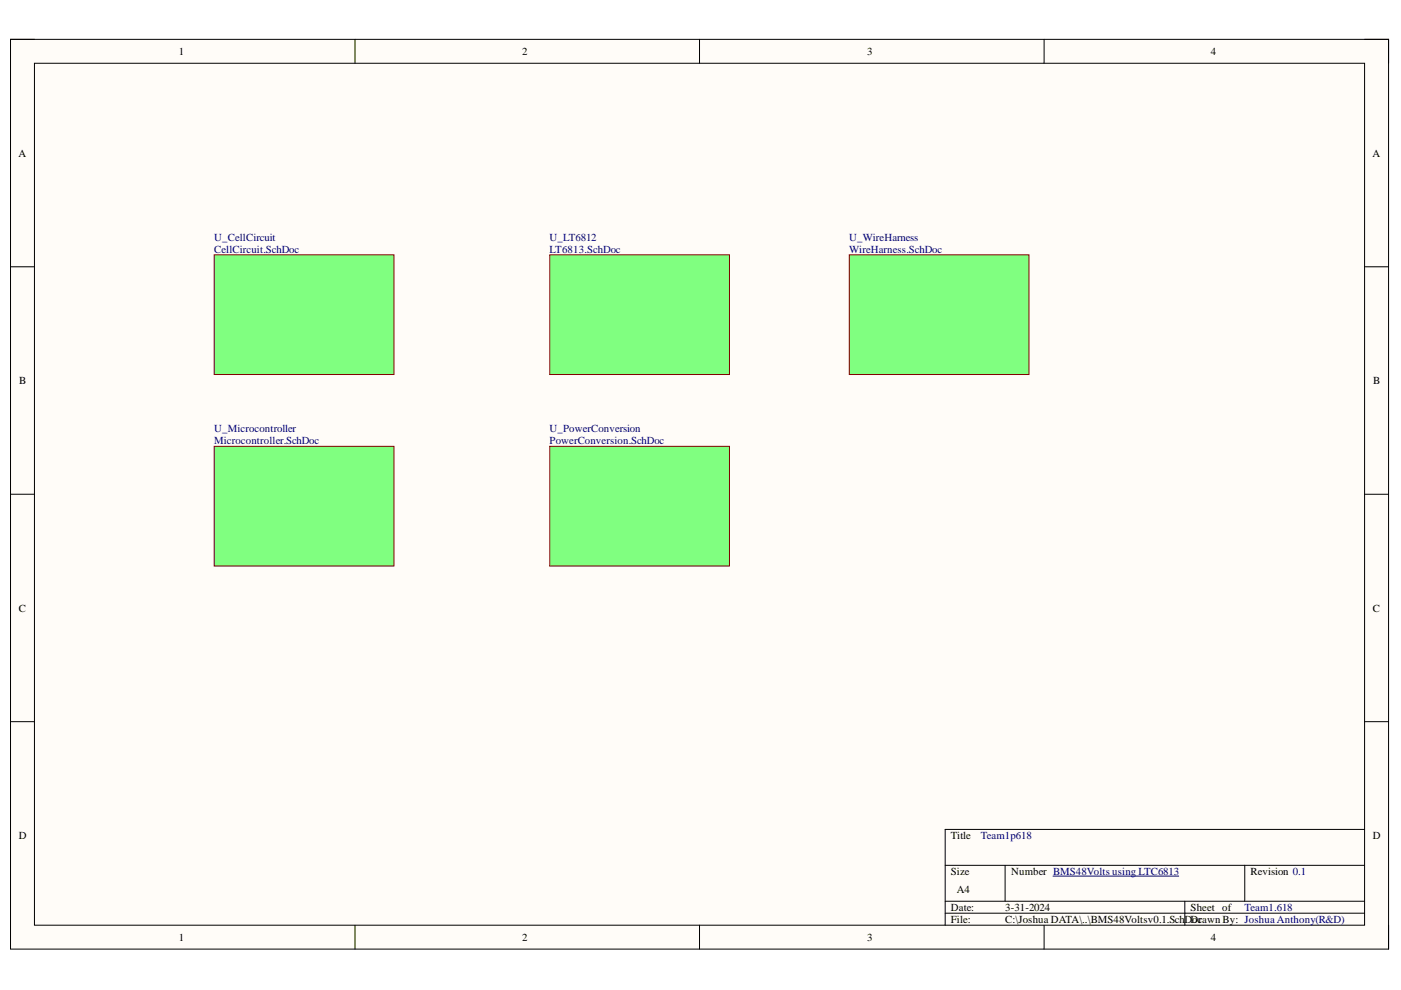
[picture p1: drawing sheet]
<svg xmlns="http://www.w3.org/2000/svg" width="297mm" height="210mm" viewBox="0 0 297 210" stroke-linecap="round" stroke-linejoin="round" font-family="sans-serif">
<defs><g id="words">
<g font-size="2.3">
<text x="37.9" y="11.6">1</text>
<text x="110.7" y="11.6">2</text>
<text x="183.9" y="11.6">3</text>
<text x="256.7" y="11.6">4</text>
<text x="3.9" y="33.3">A</text>
<text x="291" y="33.3">A</text>
<text x="4.1" y="81.4">B</text>
<text x="291.2" y="81.4">B</text>
<text x="4" y="129.7">C</text>
<text x="291.1" y="129.7">C</text>
<text x="4" y="177.9">D</text>
<text x="201.6" y="177.9">Title</text>
<text x="291.1" y="177.9">D</text>
<text x="201.6" y="185.5">Size</text>
<text x="214.4" y="185.5">Number BMS48Volts using LTC6813</text>
<text x="265.1" y="185.5">Revision 0.1</text>
<text x="202.9" y="189.3">A4</text>
<text x="201.6" y="193.1">Date:</text>
<text x="201.6" y="195.7">File:</text>
<text x="213.1" y="193.1">3-31-2024</text>
<text x="213.1" y="195.7">C:\Joshua DATA\..\BMS48Voltsv0.1.SchDDrawn By: Joshua Anthony(R&amp;D)</text>
<text x="252.4" y="193.1">Sheet of</text>
<text x="252.8" y="195.7">oc</text>
<text x="37.9" y="199.5">1</text>
<text x="110.7" y="199.5">2</text>
<text x="183.9" y="199.5">3</text>
<text x="256.7" y="199.5">4</text>
</g>
<g font-size="2.3" fill="#000080">
<text x="45.4" y="51">U_CellCircuit</text>
<text x="45.4" y="53.6">CellCircuit.SchDoc</text>
<text x="116.5" y="51">U_LT6812</text>
<text x="116.5" y="53.6">LT6813.SchDoc</text>
<text x="180" y="51">U_WireHarness</text>
<text x="180" y="53.6">WireHarness.SchDoc</text>
<text x="45.4" y="91.7">U_Microcontroller</text>
<text x="45.4" y="94.2">Microcontroller.SchDoc</text>
<text x="116.5" y="91.7">U_PowerConversion</text>
<text x="116.5" y="94.2">PowerConversion.SchDoc</text>
<text x="208" y="177.9">Team1p618</text>
<text x="263.9" y="193.1">Team1.618</text>
</g>
</g></defs>
<path d="M2.2 8.3h292.2v192.9h-292.2z" fill-rule="evenodd" fill="#fffcf8"/>
<path d="M2.2 8.3h292.2v192.9h-292.2z" fill="none" stroke="#000" stroke-width=".21"/>
<path d="M7.3 13.4h282v182.8h-282z" fill-rule="evenodd" fill="#fffcf8"/>
<g fill="none" stroke="#000" stroke-width=".21">
<path d="M2.2 8.3h5.1M7.3 13.4h282v182.8h-282zM75.3 8.3v5.1M148.3 8.3v5.1M221.4 8.3v5.1M289.3 8.3h5.1v5.1M2.2 56.6h5.1M289.3 56.6h5.1M2.2 104.8h5.1M289.3 104.8h5.1M2.2 153h5.1M289.3 153h5.1"/>
<path d="M289.3 175.9h-88.9v20.3M75.3 196.2v5M148.3 196.2v5M200.4 183.5h88.9M200.4 191.1h88.9M200.4 193.6h88.9M213.1 183.5v7.6M221.4 196.2v5M251.2 191.1v5.1M263.9 183.5v7.6M294.4 196.2v5"/>
</g>
<path d="M45.4 54h38.1v25.4h-38.1z" fill-rule="evenodd" fill="#80ff80"/>
<path d="M45.4 54h38.1v25.4h-38.1z" fill="none" stroke="#800000" stroke-width=".21"/>
<path d="M116.6 54h38.1v25.4h-38.1z" fill-rule="evenodd" fill="#80ff80"/>
<path d="M116.6 54h38.1v25.4h-38.1z" fill="none" stroke="#800000" stroke-width=".21"/>
<path d="M45.4 94.6h38.1v25.4h-38.1z" fill-rule="evenodd" fill="#80ff80"/>
<path d="M45.4 94.6h38.1v25.4h-38.1z" fill="none" stroke="#800000" stroke-width=".21"/>
<path d="M116.6 94.6h38.1v25.4h-38.1z" fill-rule="evenodd" fill="#80ff80"/>
<path d="M116.6 94.6h38.1v25.4h-38.1z" fill="none" stroke="#800000" stroke-width=".21"/>
<path d="M223.3 185.8h26.6" fill="none" stroke="#000080" stroke-width=".21"/>
<path d="M180.1 54h38.1v25.4h-38.1z" fill-rule="evenodd" fill="#80ff80"/>
<path d="M180.1 54h38.1v25.4h-38.1z" fill="none" stroke="#800000" stroke-width=".21"/>
<use href="#words"/>
</svg>
